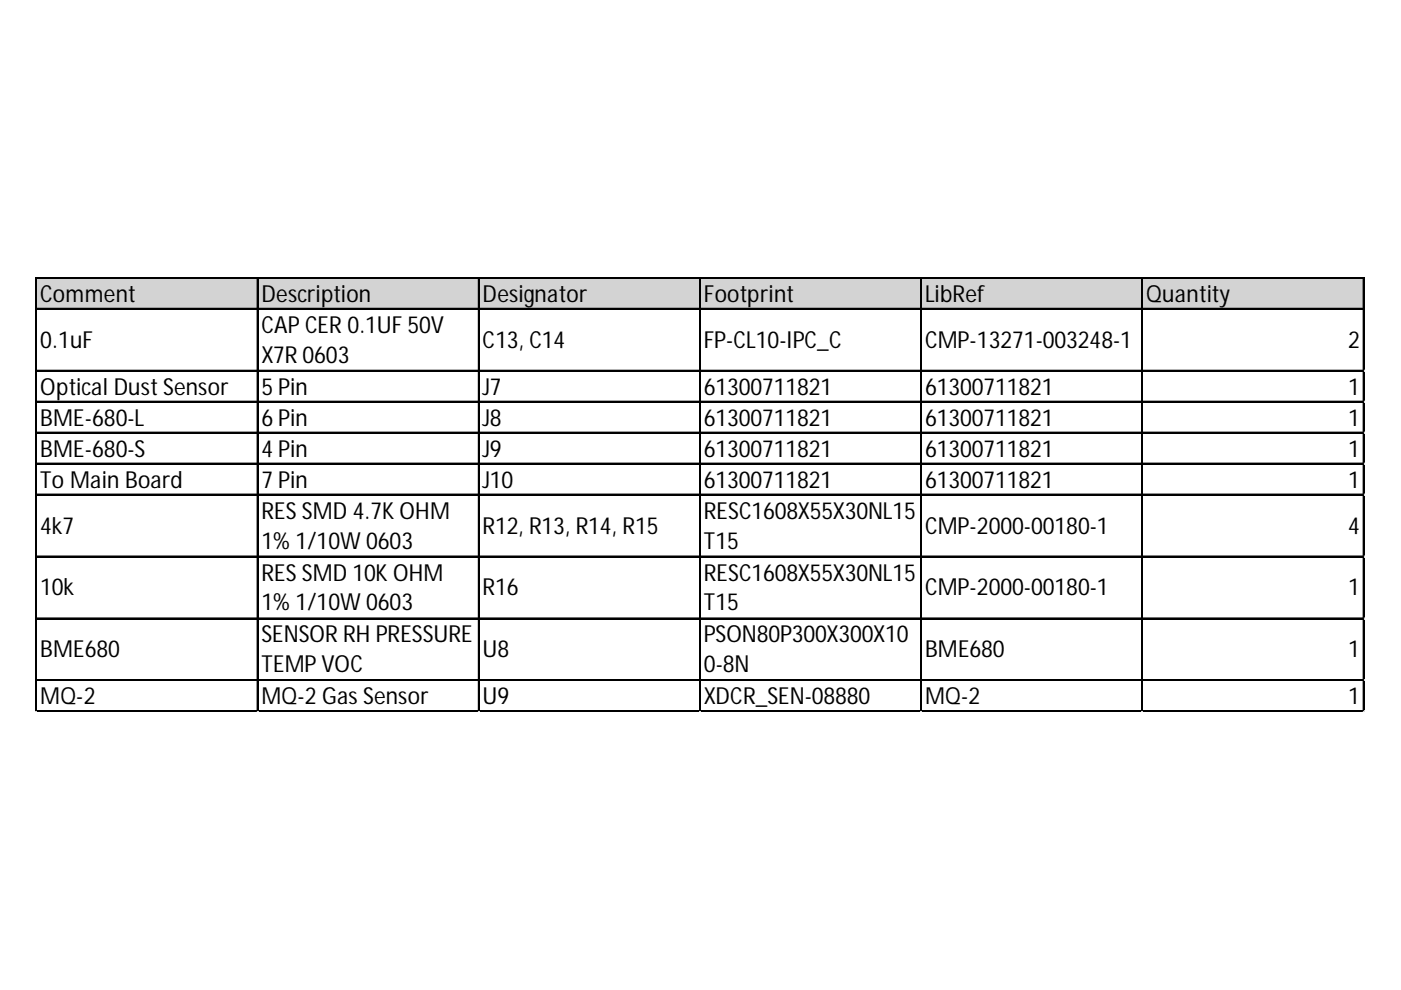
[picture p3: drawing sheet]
<svg xmlns="http://www.w3.org/2000/svg" width="297mm" height="210mm" viewBox="0 0 297 210" stroke-linecap="round" stroke-linejoin="round" font-family="sans-serif">
<defs><g id="words">
<g font-size="5">
<text x="8.5" y="64">Comment</text>
<text x="55.4" y="64">Description</text>
<text x="102.3" y="64">Designator</text>
<text x="149.2" y="64">Footprint</text>
<text x="196.1" y="64">LibRef</text>
<text x="243" y="64">Quantity</text>
<text x="55.4" y="70.6">CAPCER 0.1UF 50V</text>
<text x="8.5" y="73.7">0.1uF</text>
<text x="55.4" y="76.9">X7R 0603</text>
<text x="102.3" y="73.7">C13, C14</text>
<text x="149.2" y="73.7">FP-CL10-IPC_C</text>
<text x="196.1" y="73.7">CMP-13271-003248-1</text>
<text x="285.8" y="73.7">2</text>
<text x="8.5" y="83.7">Optical DustSensor</text>
<text x="55.4" y="83.7">5 Pin</text>
<text x="102.3" y="83.7">J7</text>
<text x="149.2" y="83.7">61300711821</text>
<text x="196.1" y="83.7">61300711821</text>
<text x="285.8" y="83.7">1</text>
<text x="8.5" y="90.3">BME-680-L</text>
<text x="55.4" y="90.3">6 Pin</text>
<text x="102.3" y="90.3">J8</text>
<text x="149.2" y="90.3">61300711821</text>
<text x="196.1" y="90.3">61300711821</text>
<text x="285.8" y="90.3">1</text>
<text x="8.5" y="96.8">BME-680-S</text>
<text x="55.4" y="96.8">4 Pin</text>
<text x="102.3" y="96.8">J9</text>
<text x="149.2" y="96.8">61300711821</text>
<text x="196.1" y="96.8">61300711821</text>
<text x="285.8" y="96.8">1</text>
<text x="8.5" y="103.4">To Main Board</text>
<text x="55.4" y="103.4">7 Pin</text>
<text x="102.3" y="103.4">J10</text>
<text x="149.2" y="103.4">61300711821</text>
<text x="196.1" y="103.4">61300711821</text>
<text x="285.8" y="103.4">1</text>
<text x="8.5" y="113.1">4k7</text>
<text x="55.4" y="110">RES SMD 4.7KOHM</text>
<text x="102.3" y="113.1">R12, R13, R14, R15</text>
<text x="149.2" y="110">RESC1608X55X30NL15</text>
<text x="196.1" y="113.1">CMP-2000-00180-1</text>
<text x="285.8" y="113.1">4</text>
<text x="55.4" y="116.3">1% 1/10W0603</text>
<text x="149.2" y="116.3">T15</text>
<text x="55.4" y="123.1">RES SMD 10KOHM</text>
<text x="149.2" y="123.1">RESC1608X55X30NL15</text>
<text x="8.5" y="126.3">10k</text>
<text x="55.4" y="129.4">1% 1/10W0603</text>
<text x="102.3" y="126.3">R16</text>
<text x="149.2" y="129.4">T15</text>
<text x="196.1" y="126.3">CMP-2000-00180-1</text>
<text x="285.8" y="126.3">1</text>
<text x="55.4" y="136.2">SENSOR RH PRESSURE</text>
<text x="149.2" y="136.2">PSON80P300X300X10</text>
<text x="8.5" y="139.4">BME680</text>
<text x="55.4" y="142.6">TEMPVOC</text>
<text x="102.3" y="139.4">U8</text>
<text x="149.2" y="142.6">0-8N</text>
<text x="196.1" y="139.4">BME680</text>
<text x="285.8" y="139.4">1</text>
<text x="8.5" y="149.4">MQ-2</text>
<text x="55.4" y="149.4">MQ-2 GasSensor</text>
<text x="102.3" y="149.4">U9</text>
<text x="149.2" y="149.4">XDCR_SEN-08880</text>
<text x="196.1" y="149.4">MQ-2</text>
<text x="285.8" y="149.4">1</text>
</g>
</g></defs>
<path d="M7.8 59h281.5v6.6h-281.5z" fill="#d3d3d3"/>
<g fill="none" stroke="#000" stroke-width=".23">
<path d="M7.6 58.8v92.1M7.7 58.8v92.1M7.8 58.8h281.4M7.8 58.9h281.4M54.5 59v91.9M54.6 59v91.9M101.4 59v91.9M101.5 59v91.9M148.3 59v91.9M148.4 59v91.9M195.2 59v91.9M195.3 59v91.9"/>
<path d="M242.1 59v91.9M242.2 59v91.9M289 59v91.9M289.1 59v91.9M7.8 65.4h281.4M7.8 65.5h281.4M7.8 78.5h281.4M7.8 78.6h281.4M7.8 85.1h281.4M7.8 85.2h281.4M7.8 91.6h281.4M7.8 91.7h281.4"/>
<path d="M7.8 98.2h281.4M7.8 98.3h281.4M7.8 104.8h281.4M7.8 104.9h281.4M7.8 117.9h281.4M7.8 118h281.4M7.8 131h281.4M7.8 131.1h281.4M7.8 144.2h281.4M7.8 144.3h281.4M7.8 150.7h281.4M7.8 150.8h281.4"/>
</g>
<path d="M7.6 150.9v.1" fill="none" stroke="#d4d4d4" stroke-width=".23"/>
<path d="M7.6 150.9l.2 .1z" fill="#d4d4d4"/>
<path d="M54.5 150.9v.1" fill="none" stroke="#d4d4d4" stroke-width=".23"/>
<path d="M54.5 150.9l.2 .1z" fill="#d4d4d4"/>
<path d="M101.4 150.9v.1" fill="none" stroke="#d4d4d4" stroke-width=".23"/>
<path d="M101.4 150.9l.2 .1z" fill="#d4d4d4"/>
<path d="M148.3 150.9v.1" fill="none" stroke="#d4d4d4" stroke-width=".23"/>
<path d="M148.3 150.9l.2 .1z" fill="#d4d4d4"/>
<path d="M195.2 150.9v.1" fill="none" stroke="#d4d4d4" stroke-width=".23"/>
<path d="M195.2 150.9l.2 .1z" fill="#d4d4d4"/>
<path d="M242.1 150.9v.1" fill="none" stroke="#d4d4d4" stroke-width=".23"/>
<path d="M242.1 150.9l.2 .1z" fill="#d4d4d4"/>
<path d="M289 150.9v.1" fill="none" stroke="#d4d4d4" stroke-width=".23"/>
<path d="M289 150.9l.2 .1z" fill="#d4d4d4"/>
<path d="M289.2 78.5h.1" fill="none" stroke="#d4d4d4" stroke-width=".23"/>
<path d="M289.2 78.5l.1 .2z" fill="#d4d4d4"/>
<path d="M289.2 85.1h.1" fill="none" stroke="#d4d4d4" stroke-width=".23"/>
<path d="M289.2 85.1l.1 .2z" fill="#d4d4d4"/>
<path d="M289.2 91.6h.1" fill="none" stroke="#d4d4d4" stroke-width=".23"/>
<path d="M289.2 91.6l.1 .3z" fill="#d4d4d4"/>
<path d="M289.2 98.2h.1" fill="none" stroke="#d4d4d4" stroke-width=".23"/>
<path d="M289.2 98.2l.1 .2z" fill="#d4d4d4"/>
<path d="M289.2 104.8h.1" fill="none" stroke="#d4d4d4" stroke-width=".23"/>
<path d="M289.2 104.8l.1 .2z" fill="#d4d4d4"/>
<path d="M289.2 117.9h.1" fill="none" stroke="#d4d4d4" stroke-width=".23"/>
<path d="M289.2 117.9l.1 .2z" fill="#d4d4d4"/>
<path d="M289.2 131h.1" fill="none" stroke="#d4d4d4" stroke-width=".23"/>
<path d="M289.2 131l.1 .3z" fill="#d4d4d4"/>
<path d="M289.2 144.2h.1" fill="none" stroke="#d4d4d4" stroke-width=".23"/>
<path d="M289.2 144.2l.1 .2z" fill="#d4d4d4"/>
<path d="M289.2 150.7h.1" fill="none" stroke="#d4d4d4" stroke-width=".23"/>
<path d="M289.2 150.7l.1 .2z" fill="#d4d4d4"/>
<use href="#words"/>
</svg>
